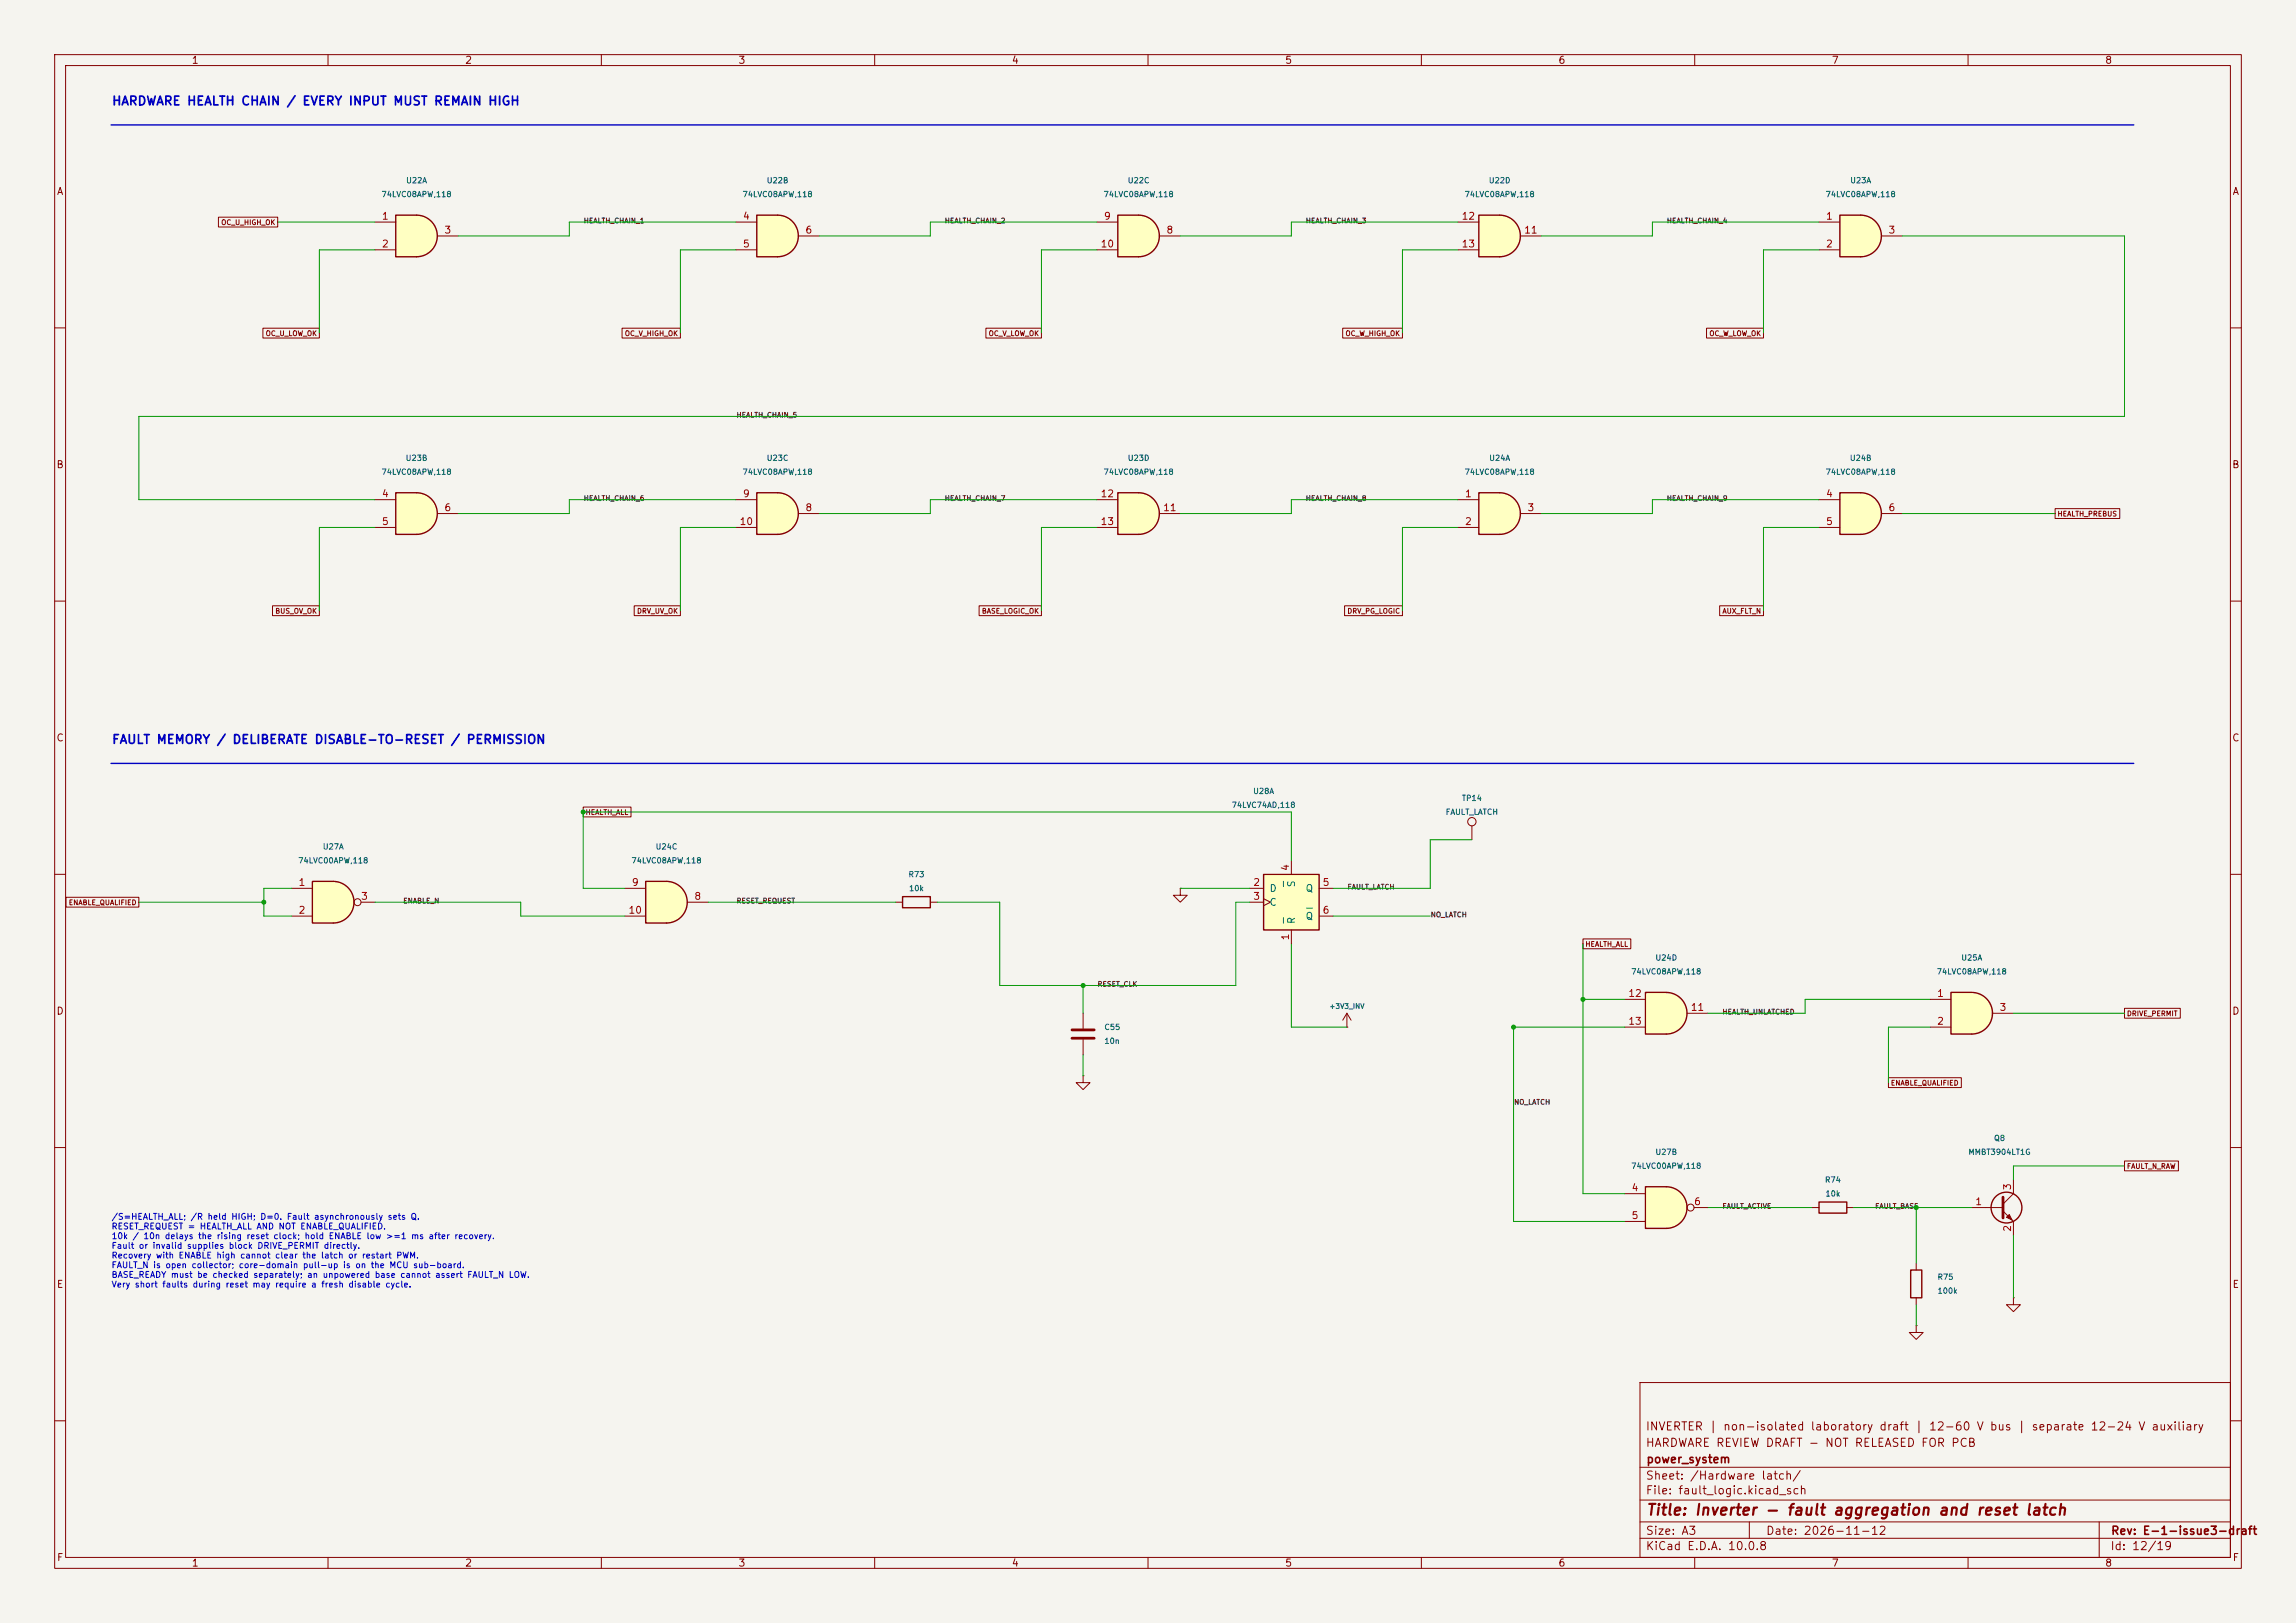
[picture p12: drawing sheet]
<svg xmlns="http://www.w3.org/2000/svg" width="420mm" height="297mm" viewBox="0 0 420 297" stroke-linecap="round" stroke-linejoin="round" font-family="sans-serif">
<defs><g id="words">
<text font-size="2" fill="#840000" x="301" y="277.8">Title: Inverter - fault aggregation and reset latch</text>
<g font-size="1.6" fill="#0000c2">
<text x="20.4" y="19.7">HARDWARE HEALTH CHAIN / EVERY INPUT MUST REMAIN HIGH</text>
<text x="20.4" y="136.5">FAULT MEMORY / DELIBERATE DISABLE-TO-RESET / PERMISSION</text>
</g>
<g font-size="1.5" fill="#840000">
<text x="300.9" y="262.1">INVERTER | non-isolated laboratory draft | 12-60 V bus | separate 12-24 V auxiliary</text>
<text x="300.9" y="265.1">HARDWARE REVIEW DRAFT - NOT RELEASED FOR PCB</text>
<text x="301" y="268.1">power_system</text>
<text x="300.9" y="273.8">File: fault_logic.kicad_sch</text>
<text x="300.9" y="271.1">Sheet: /Hardware latch/</text>
<text x="300.9" y="281.2">Size: A3</text>
<text x="322.9" y="281.2">Date: 2026-11-12</text>
<text x="386" y="281.2">Rev: E-1-issue3-draft</text>
<text x="300.9" y="284">KiCad E.D.A. 10.0.8</text>
<text x="385.9" y="284">Id: 12/19</text>
</g>
<g font-size="1.3" fill="#840000">
<text x="35" y="12">1</text>
<text x="85" y="12">2</text>
<text x="135" y="12">3</text>
<text x="185" y="12">4</text>
<text x="235" y="12">5</text>
<text x="285" y="12">6</text>
<text x="335" y="12">7</text>
<text x="385" y="12">8</text>
<text x="10.3" y="36">A</text>
<text x="408.3" y="36">A</text>
<text x="10.2" y="86">B</text>
<text x="408.2" y="86">B</text>
<text x="10.2" y="136">C</text>
<text x="408.2" y="136">C</text>
<text x="10.2" y="186">D</text>
<text x="408.2" y="186">D</text>
<text x="10.3" y="236">E</text>
<text x="408.3" y="236">E</text>
<text x="10.3" y="286">F</text>
<text x="35" y="287">1</text>
<text x="85" y="287">2</text>
<text x="135" y="287">3</text>
<text x="185" y="287">4</text>
<text x="235" y="287">5</text>
<text x="285" y="287">6</text>
<text x="335" y="287">7</text>
<text x="385" y="287">8</text>
<text x="408.3" y="286">F</text>
</g>
<g font-size="1.3" fill="#a90000">
<text x="69.8" y="40.5">1</text>
<text x="135.8" y="40.5">4</text>
<text x="201.8" y="40.5">9</text>
<text x="267.3" y="40.5">12</text>
<text x="333.9" y="40.5">1</text>
<text x="69.8" y="45.6">2</text>
<text x="81.2" y="43">3</text>
<text x="135.8" y="45.6">5</text>
<text x="147.2" y="43">6</text>
<text x="201.2" y="45.6">10</text>
<text x="213.3" y="43">8</text>
<text x="267.3" y="45.6">13</text>
<text x="278.7" y="43">11</text>
<text x="333.9" y="45.6">2</text>
<text x="345.3" y="43">3</text>
<text x="69.8" y="91.3">4</text>
<text x="81.2" y="93.8">6</text>
<text x="135.8" y="91.3">9</text>
<text x="147.2" y="93.8">8</text>
<text x="201.2" y="91.3">12</text>
<text x="212.7" y="93.8">11</text>
<text x="267.9" y="91.3">1</text>
<text x="279.3" y="93.8">3</text>
<text x="333.9" y="91.3">4</text>
<text x="345.3" y="93.8">6</text>
<text x="69.8" y="96.4">5</text>
<text x="135.2" y="96.4">10</text>
<text x="201.2" y="96.4">13</text>
<text x="267.9" y="96.4">2</text>
<text x="333.9" y="96.4">5</text>
<text x="236.1" y="159.5" transform="rotate(-90 236.1 159.5)">4</text>
<text x="54.5" y="162.4">1</text>
<text x="54.5" y="167.5">2</text>
<text x="65.9" y="165">3</text>
<text x="114.9" y="167.5">10</text>
<text x="115.5" y="162.4">9</text>
<text x="126.9" y="165">8</text>
<text x="229.1" y="162.4">2</text>
<text x="229.1" y="165">3</text>
<text x="241.8" y="162.4">5</text>
<text x="241.8" y="167.5">6</text>
<text x="236.1" y="172.2" transform="rotate(-90 236.1 172.2)">1</text>
<text x="297.7" y="182.7">12</text>
<text x="309.2" y="185.3">11</text>
<text x="354.2" y="182.7">1</text>
<text x="365.7" y="185.3">3</text>
<text x="297.7" y="187.8">13</text>
<text x="354.2" y="187.8">2</text>
<text x="298.4" y="218.3">4</text>
<text x="309.8" y="220.8">6</text>
<text x="361.2" y="220.8">1</text>
<text x="368.2" y="217.9" transform="rotate(-90 368.2 217.9)">3</text>
<text x="298.4" y="223.4">5</text>
<text x="368.2" y="225.5" transform="rotate(-90 368.2 225.5)">2</text>
</g>
<g font-size="1.3" fill="#006464">
<text x="232.1" y="163.5">D</text>
<text x="232.1" y="166.1">C</text>
<text x="237.2" y="162.5" transform="rotate(-90 237.2 162.5)">S</text>
<text x="238.7" y="163.5">Q</text>
<text x="237.2" y="169.2" transform="rotate(-90 237.2 169.2)">R</text>
<text x="238.7" y="168.6">Q</text>
</g>
<g font-size="1.1" fill="#0000c2">
<text x="20.3" y="223.5">/S=HEALTH_ALL; /R held HIGH; D=0. Fault asynchronously sets Q.</text>
<text x="20.3" y="225.2">RESET_REQUEST = HEALTH_ALL AND NOT ENABLE_QUALIFIED.</text>
<text x="20.3" y="227">10k / 10n delays the rising reset clock; hold ENABLE low &gt;=1 ms after recovery.</text>
<text x="20.3" y="228.8">Fault or invalid supplies block DRIVE_PERMIT directly.</text>
<text x="20.3" y="230.6">Recovery with ENABLE high cannot clear the latch or restart PWM.</text>
<text x="20.3" y="232.3">FAULT_N is open collector; core-domain pull-up is on the MCU sub-board.</text>
<text x="20.3" y="234.1">BASE_READY must be checked separately; an unpowered base cannot assert FAULT_N LOW.</text>
<text x="20.3" y="235.9">Very short faults during reset may require a fresh disable cycle.</text>
</g>
<g font-size="1" fill="#006464">
<text x="74.2" y="33.8">U22A</text>
<text x="140.2" y="33.8">U22B</text>
<text x="206.2" y="33.8">U22C</text>
<text x="272.2" y="33.8">U22D</text>
<text x="338.4" y="33.8">U23A</text>
<text x="69.7" y="36.3">74LVC08APW,118</text>
<text x="135.7" y="36.3">74LVC08APW,118</text>
<text x="201.8" y="36.3">74LVC08APW,118</text>
<text x="267.8" y="36.3">74LVC08APW,118</text>
<text x="333.9" y="36.3">74LVC08APW,118</text>
<text x="69.7" y="87.1">74LVC08APW,118</text>
<text x="74.1" y="84.6">U23B</text>
<text x="135.7" y="87.1">74LVC08APW,118</text>
<text x="140.2" y="84.6">U23C</text>
<text x="201.8" y="87.1">74LVC08APW,118</text>
<text x="206.2" y="84.6">U23D</text>
<text x="267.8" y="87.1">74LVC08APW,118</text>
<text x="272.3" y="84.6">U24A</text>
<text x="333.9" y="87.1">74LVC08APW,118</text>
<text x="338.3" y="84.6">U24B</text>
<text x="225.2" y="148.1">74LVC74AD,118</text>
<text x="229.1" y="145.5">U28A</text>
<text x="264.4" y="149.3">FAULT_LATCH</text>
<text x="267.3" y="146.8">TP14</text>
<text x="59" y="155.7">U27A</text>
<text x="119.8" y="155.7">U24C</text>
<text x="54.5" y="158.2">74LVC00APW,118</text>
<text x="115.4" y="158.2">74LVC08APW,118</text>
<text x="166.1" y="160.8">R73</text>
<text x="166.2" y="163.3">10k</text>
<text x="298.3" y="178.6">74LVC08APW,118</text>
<text x="302.7" y="176">U24D</text>
<text x="354.2" y="178.6">74LVC08APW,118</text>
<text x="358.7" y="176">U25A</text>
<text x="201.9" y="188.7">C55</text>
<text x="201.9" y="191.3">10n</text>
<text x="364.7" y="209">Q8</text>
<text x="298.3" y="214.1">74LVC00APW,118</text>
<text x="302.7" y="211.6">U27B</text>
<text x="360" y="211.6">MMBT3904LT1G</text>
<text x="333.7" y="216.7">R74</text>
<text x="333.8" y="219.2">10k</text>
<text x="354.3" y="234.4">R75</text>
<text x="354.3" y="237">100k</text>
</g>
<g font-size=".9" fill="#840000">
<text x="40.4" y="41.4">OC_U_HIGH_OK</text>
<text x="48.5" y="61.7">OC_U_LOW_OK</text>
<text x="114.2" y="61.7">OC_V_HIGH_OK</text>
<text x="180.8" y="61.7">OC_V_LOW_OK</text>
<text x="246" y="61.7">OC_W_HIGH_OK</text>
<text x="312.6" y="61.7">OC_W_LOW_OK</text>
<text x="376.3" y="94.7">HEALTH_PREBUS</text>
<text x="50.3" y="112.5">BUS_OV_OK</text>
<text x="116.4" y="112.5">DRV_UV_OK</text>
<text x="179.5" y="112.5">BASE_LOGIC_OK</text>
<text x="246.4" y="112.5">DRV_PG_LOGIC</text>
<text x="315" y="112.5">AUX_FLT_N</text>
<text x="107" y="149.3">HEALTH_ALL</text>
<text x="12.5" y="165.8">ENABLE_QUALIFIED</text>
<text x="289.9" y="173.5">HEALTH_ALL</text>
<text x="389" y="186.2">DRIVE_PERMIT</text>
<text x="345.8" y="198.9">ENABLE_QUALIFIED</text>
<text x="389" y="214.1">FAULT_N_RAW</text>
</g>
<g font-size=".9" fill="#0f0f0f">
<text x="106.7" y="41.1">HEALTH_CHAIN_1</text>
<text x="172.7" y="41.1">HEALTH_CHAIN_2</text>
<text x="238.8" y="41.1">HEALTH_CHAIN_3</text>
<text x="304.8" y="41.1">HEALTH_CHAIN_4</text>
<text x="134.6" y="76.6">HEALTH_CHAIN_5</text>
<text x="106.7" y="91.9">HEALTH_CHAIN_6</text>
<text x="172.7" y="91.9">HEALTH_CHAIN_7</text>
<text x="238.8" y="91.9">HEALTH_CHAIN_8</text>
<text x="304.8" y="91.9">HEALTH_CHAIN_9</text>
<text x="73.7" y="165.5">ENABLE_N</text>
<text x="134.6" y="165.5">RESET_REQUEST</text>
<text x="246.4" y="163">FAULT_LATCH</text>
<text x="261.6" y="168.1">NO_LATCH</text>
<text x="200.7" y="180.8">RESET_CLK</text>
<text x="315" y="185.9">HEALTH_UNLATCHED</text>
<text x="276.9" y="202.4">NO_LATCH</text>
<text x="315" y="221.4">FAULT_ACTIVE</text>
<text x="342.9" y="221.4">FAULT_BASE</text>
</g>
<text font-size=".9" fill="#006464" x="243.1" y="184.8">+3V3_INV</text>
</g></defs>
<path d="M0 0h420v297h-420z" fill="#f5f4ef" stroke="#f5f4ef" stroke-width=".18"/>
<g fill="none" stroke="#840000" stroke-width=".18">
<path d="M10 10h400v277h-400zM12 12h396v273h-396zM60 10v2M110 10v2M160 10v2M210 10v2M260 10v2M310 10v2M360 10v2M10 60h2M408 60h2M10 110h2"/>
<path d="M408 110h2M10 160h2M408 160h2M10 210h2M408 210h2M300 253h108v32h-108zM10 260h2M300 278.5h108M300 274.5h108M300 268.5h108M320 278.5v3M384 278.5v6.5"/>
<path d="M408 260h2M60 285v2M110 285v2M160 285v2M210 285v2M260 285v2M300 281.5h108M310 285v2M360 285v2"/>
</g>
<path d="M208.3 90.2a3.8 3.8 0 0 1 3.8 3.8 3.8 3.8 0 0 1-3.8 3.8z" fill="#ffffc2" stroke="#ffffc2" stroke-width=".18"/>
<path d="M204.5 90.2h3.8v7.6h-3.8z" fill="#ffffc2"/>
<path d="M204.5 90.2h3.8a3.8 3.8 0 0 1 3.8 3.8 3.8 3.8 0 0 1-3.8 3.8h-3.8z" fill="none" stroke="#840000" stroke-width=".25"/>
<path d="M200.7 91.4h3.8M200.7 96.5h3.8M212.1 94h3.8" fill="none" stroke="#840000" stroke-width=".18"/>
<path d="M360.7 181.6a3.8 3.8 0 0 1 3.8 3.8 3.8 3.8 0 0 1-3.8 3.8z" fill="#ffffc2" stroke="#ffffc2" stroke-width=".18"/>
<path d="M356.9 181.6h3.8v7.6h-3.8z" fill="#ffffc2"/>
<path d="M356.9 181.6h3.8a3.8 3.8 0 0 1 3.8 3.8 3.8 3.8 0 0 1-3.8 3.8h-3.8z" fill="none" stroke="#840000" stroke-width=".25"/>
<path d="M353.1 182.9h3.8M353.1 188h3.8M364.5 185.4h3.8" fill="none" stroke="#840000" stroke-width=".18"/>
<path d="M304.8 217.2a3.8 3.8 0 0 1 3.8 3.8 3.8 3.8 0 0 1-3.8 3.8z" fill="#ffffc2" stroke="#ffffc2" stroke-width=".18"/>
<path d="M301 217.2h3.8v7.6h-3.8z" fill="#ffffc2"/>
<path d="M301 217.2h3.8a3.8 3.8 0 0 1 3.8 3.8 3.8 3.8 0 0 1-3.8 3.8h-3.8z" fill="none" stroke="#840000" stroke-width=".25"/>
<g fill="none" stroke="#840000" stroke-width=".18">
<path d="M297.2 218.4h3.8M297.2 223.5h3.8M309.9 221h2.5"/>
<circle cx="309.2" cy="221" r=".63"/>
</g>
<path d="M304.8 181.6a3.8 3.8 0 0 1 3.8 3.8 3.8 3.8 0 0 1-3.8 3.8z" fill="#ffffc2" stroke="#ffffc2" stroke-width=".18"/>
<path d="M301 181.6h3.8v7.6h-3.8z" fill="#ffffc2"/>
<path d="M301 181.6h3.8a3.8 3.8 0 0 1 3.8 3.8 3.8 3.8 0 0 1-3.8 3.8h-3.8z" fill="none" stroke="#840000" stroke-width=".25"/>
<g fill="none" stroke="#840000" stroke-width=".18">
<path d="M269.2 151.1v2.6M297.2 182.9h3.8M297.2 188h3.8M308.6 185.4h3.8"/>
<circle cx="269.2" cy="150.4" r=".76"/>
</g>
<path d="M142.2 90.2a3.8 3.8 0 0 1 3.8 3.8 3.8 3.8 0 0 1-3.8 3.8z" fill="#ffffc2" stroke="#ffffc2" stroke-width=".18"/>
<path d="M138.4 90.2h3.8v7.6h-3.8z" fill="#ffffc2"/>
<path d="M138.4 90.2h3.8a3.8 3.8 0 0 1 3.8 3.8 3.8 3.8 0 0 1-3.8 3.8h-3.8z" fill="none" stroke="#840000" stroke-width=".25"/>
<path d="M134.6 91.4h3.8M134.6 96.5h3.8M146 94h3.9" fill="none" stroke="#840000" stroke-width=".18"/>
<path d="M142.2 39.4a3.8 3.8 0 0 1 3.8 3.8 3.8 3.8 0 0 1-3.8 3.8z" fill="#ffffc2" stroke="#ffffc2" stroke-width=".18"/>
<path d="M138.4 39.4h3.8v7.6h-3.8z" fill="#ffffc2"/>
<path d="M138.4 39.4h3.8a3.8 3.8 0 0 1 3.8 3.8 3.8 3.8 0 0 1-3.8 3.8h-3.8z" fill="none" stroke="#840000" stroke-width=".25"/>
<path d="M134.6 40.6h3.8M134.6 45.7h3.8M146 43.2h3.9" fill="none" stroke="#840000" stroke-width=".18"/>
<path d="M340.4 90.2a3.8 3.8 0 0 1 3.7 3.8 3.8 3.8 0 0 1-3.7 3.8z" fill="#ffffc2" stroke="#ffffc2" stroke-width=".18"/>
<path d="M336.5 90.2h3.9v7.6h-3.9z" fill="#ffffc2"/>
<path d="M336.5 90.2h3.9a3.8 3.8 0 0 1 3.7 3.8 3.8 3.8 0 0 1-3.7 3.8h-3.9z" fill="none" stroke="#840000" stroke-width=".25"/>
<path d="M332.7 91.4h3.8M332.7 96.5h3.8M344.2 94h3.8" fill="none" stroke="#840000" stroke-width=".18"/>
<path d="M274.3 39.4a3.8 3.8 0 0 1 3.8 3.8 3.8 3.8 0 0 1-3.8 3.8z" fill="#ffffc2" stroke="#ffffc2" stroke-width=".18"/>
<path d="M270.5 39.4h3.8v7.6h-3.8z" fill="#ffffc2"/>
<path d="M270.5 39.4h3.8a3.8 3.8 0 0 1 3.8 3.8 3.8 3.8 0 0 1-3.8 3.8h-3.8z" fill="none" stroke="#840000" stroke-width=".25"/>
<path d="M266.7 40.6h3.8M266.7 45.7h3.8M278.1 43.2h3.8" fill="none" stroke="#840000" stroke-width=".18"/>
<path d="M208.3 39.4a3.8 3.8 0 0 1 3.8 3.8 3.8 3.8 0 0 1-3.8 3.8z" fill="#ffffc2" stroke="#ffffc2" stroke-width=".18"/>
<path d="M204.5 39.4h3.8v7.6h-3.8z" fill="#ffffc2"/>
<path d="M204.5 39.4h3.8a3.8 3.8 0 0 1 3.8 3.8 3.8 3.8 0 0 1-3.8 3.8h-3.8z" fill="none" stroke="#840000" stroke-width=".25"/>
<path d="M200.7 40.6h3.8M200.7 45.7h3.8M212.1 43.2h3.8" fill="none" stroke="#840000" stroke-width=".18"/>
<path d="M274.3 90.2a3.8 3.8 0 0 1 3.8 3.8 3.8 3.8 0 0 1-3.8 3.8z" fill="#ffffc2" stroke="#ffffc2" stroke-width=".18"/>
<path d="M270.5 90.2h3.8v7.6h-3.8z" fill="#ffffc2"/>
<g fill="none" stroke="#840000" stroke-width=".25">
<path d="M270.5 90.2h3.8a3.8 3.8 0 0 1 3.8 3.8 3.8 3.8 0 0 1-3.8 3.8h-3.8z"/>
<circle cx="367" cy="221" r="2.82"/>
</g>
<path d="M266.7 91.4h3.8M266.7 96.5h3.8M278.1 94h3.8M368.3 215.9v2.5l-1.9 1.9M360.7 221h5.7M366.4 221.6l1.9 1.9v2.6" fill="none" stroke="#840000" stroke-width=".18"/>
<path d="M366.4 219.1v3.8" fill="none" stroke="#840000" stroke-width=".51"/>
<path d="M367 222.8l.5-.6 .5 1.1z" fill="#840000" stroke="#840000" stroke-width=".18"/>
<path d="M340.4 39.4a3.8 3.8 0 0 1 3.7 3.8 3.8 3.8 0 0 1-3.7 3.8z" fill="#ffffc2" stroke="#ffffc2" stroke-width=".18"/>
<path d="M336.5 39.4h3.9v7.6h-3.9z" fill="#ffffc2"/>
<path d="M336.5 39.4h3.9a3.8 3.8 0 0 1 3.7 3.8 3.8 3.8 0 0 1-3.7 3.8h-3.9z" fill="none" stroke="#840000" stroke-width=".25"/>
<path d="M332.7 40.6h3.8M332.7 45.7h3.8M344.2 43.2h3.8" fill="none" stroke="#840000" stroke-width=".18"/>
<path d="M231.1 160h10.2v10.2h-10.2z" fill="#ffffc2"/>
<path d="M231.1 160h10.2v10.2h-10.2z" fill="none" stroke="#840000" stroke-width=".25"/>
<g fill="none" stroke="#840000" stroke-width=".18">
<path d="M236.2 157.5v2.5M215.9 162.6v1.2h1.3l-1.3 1.3-1.3-1.3h1.3M215.9 162.6h.1M228.6 162.6h2.5M228.6 165.1h2.5M231.1 164.5l1.3 .6-1.3 .6M236.2 170.2v2.5M241.3 162.6h2.5M241.3 167.6h2.5M198.1 196.9v1.2h1.3l-1.3 1.3-1.3-1.3h1.3M198.1 196.9h.1M198.1 185.4v2.8"/>
<path d="M198.1 190.2v2.8M246.4 188h.1M246.4 185.4l-.8 1.3M246.4 185.4l.7 1.3M246.4 185.4v2.6"/>
</g>
<path d="M234.8 161.3v.9M234.8 167.9v1M239 166.2h1.1" fill="none" stroke="#006464" stroke-width=".18"/>
<path d="M196.1 188.5h4.1M196.1 190h4.1" fill="none" stroke="#840000" stroke-width=".51"/>
<path d="M61 161.3a3.8 3.8 0 0 1 3.8 3.8 3.8 3.8 0 0 1-3.8 3.8z" fill="#ffffc2" stroke="#ffffc2" stroke-width=".18"/>
<path d="M57.1 161.3h3.9v7.6h-3.9z" fill="#ffffc2"/>
<path d="M57.1 161.3h3.9a3.8 3.8 0 0 1 3.8 3.8 3.8 3.8 0 0 1-3.8 3.8h-3.9zM165.1 164.1h5.1v2h-5.1z" fill="none" stroke="#840000" stroke-width=".25"/>
<g fill="none" stroke="#840000" stroke-width=".18">
<path d="M53.3 162.6h3.8M53.3 167.6h3.8M66 165.1h2.6M163.8 165.1h1.3M170.2 165.1h1.2"/>
<circle cx="65.4" cy="165.1" r=".63"/>
</g>
<path d="M121.9 161.3a3.8 3.8 0 0 1 3.8 3.8 3.8 3.8 0 0 1-3.8 3.8z" fill="#ffffc2" stroke="#ffffc2" stroke-width=".18"/>
<path d="M118.1 161.3h3.8v7.6h-3.8z" fill="#ffffc2"/>
<path d="M118.1 161.3h3.8a3.8 3.8 0 0 1 3.8 3.8 3.8 3.8 0 0 1-3.8 3.8h-3.8zM332.7 220h5.1v2h-5.1z" fill="none" stroke="#840000" stroke-width=".25"/>
<path d="M114.3 162.6h3.8M114.3 167.6h3.8M125.7 165.1h3.8M331.5 221h1.2M337.8 221h1.3M350.5 242.6v1.2h1.3l-1.3 1.3-1.3-1.3h1.3M350.5 242.6h.1" fill="none" stroke="#840000" stroke-width=".18"/>
<path d="M76.2 90.2a3.8 3.8 0 0 1 3.8 3.8 3.8 3.8 0 0 1-3.8 3.8z" fill="#ffffc2" stroke="#ffffc2" stroke-width=".18"/>
<path d="M72.4 90.2h3.8v7.6h-3.8z" fill="#ffffc2"/>
<path d="M72.4 90.2h3.8a3.8 3.8 0 0 1 3.8 3.8 3.8 3.8 0 0 1-3.8 3.8h-3.8zM349.5 232.4h2v5.1h-2z" fill="none" stroke="#840000" stroke-width=".25"/>
<path d="M68.6 91.4h3.8M68.6 96.5h3.8M80 94h3.8M350.5 231.1v1.3M350.5 237.5v1.3M368.3 237.5v1.3h1.3l-1.3 1.2-1.3-1.2h1.3M368.3 237.5h.1" fill="none" stroke="#840000" stroke-width=".18"/>
<path d="M76.2 39.4a3.8 3.8 0 0 1 3.8 3.8 3.8 3.8 0 0 1-3.8 3.8z" fill="#ffffc2" stroke="#ffffc2" stroke-width=".18"/>
<path d="M72.4 39.4h3.8v7.6h-3.8z" fill="#ffffc2"/>
<path d="M72.4 39.4h3.8a3.8 3.8 0 0 1 3.8 3.8 3.8 3.8 0 0 1-3.8 3.8h-3.8z" fill="none" stroke="#840000" stroke-width=".25"/>
<g fill="none" stroke="#840000" stroke-width=".18">
<path d="M40 39.7h10.8v1.8h-10.8zM68.6 40.6h3.8M68.6 45.7h3.8M80 43.2h3.8M48.1 60.1h10.3v1.8h-10.3zM113.8 60.1h10.7v1.8h-10.7zM180.3 60.1h10.2v1.8h-10.2zM245.6 60.1h10.9v1.8h-10.9zM312.2 60.1h10.4v1.8h-10.4zM375.9 93.1h11.9v1.8h-11.9zM49.8 110.9h8.6v1.8h-8.6zM116 110.9h8.5v1.8h-8.5z"/>
<path d="M179.1 110.9h11.4v1.8h-11.4zM246 110.9h10.5v1.8h-10.5zM314.6 110.9h8v1.8h-8zM106.7 147.7h8.7v1.8h-8.7zM12.1 164.2h13.3v1.8h-13.3zM289.6 171.8h8.7v1.8h-8.7zM345.4 197.2h13.4v1.8h-13.4zM388.6 184.5h10.2v1.8h-10.2zM388.6 212.5h9.9v1.8h-9.9z"/>
</g>
<path d="M20.3 22.9h370M20.3 139.7h370" fill="none" stroke="#0000c2" stroke-width=".25"/>
<g fill="none" stroke="#009600" stroke-width=".18">
<path d="M50.8 40.6h17.8M68.6 45.7h-10.2v15.3M134.6 40.6h-30.5v2.6h-20.3M134.6 45.7h-10.1v15.3M200.7 40.6h-30.5v2.6h-20.3M200.7 45.7h-10.2v15.3M266.7 40.6h-30.5v2.6h-20.3M266.7 45.7h-10.2v15.3M332.7 45.7h-10.1v15.3M332.7 40.6h-30.4v2.6h-20.4M348 43.2h40.6v33h-363.2v15.2h43.2M68.6 96.5h-10.2v15.3"/>
<path d="M134.6 91.4h-30.5v2.6h-20.3M134.6 96.5h-10.1v15.3M200.7 91.4h-30.5v2.6h-20.3M200.7 96.5h-10.2v15.3M266.7 91.4h-30.5v2.6h-20.3M266.7 96.5h-10.2v15.3M332.7 91.4h-30.4v2.6h-20.4M332.7 96.5h-10.1v15.3M348 94h27.9M236.2 157.5v-8.9h-129.5v14h7.6M269.2 153.7h-7.6v8.9h-17.8M25.4 165.1h22.9"/>
<path d="M53.3 162.6h-5v5h5M68.6 165.1h26.6v2.5h19.1M129.5 165.1h34.3M171.4 165.1h11.5v15.2h43.2v-15.2h2.5M215.9 162.6h12.7M236.2 172.7v15.3h10.2M243.8 167.6h17.8M289.6 172.7v45.7h7.6M198.1 180.3v5.1M198.1 193v3.9M289.6 182.9h7.6M297.2 188h-20.3v35.5h20.3"/>
<path d="M353.1 188h-7.7v10.1M353.1 182.9h-22.9v2.5h-17.8M368.3 185.4h20.3M388.6 213.4h-20.3v2.5M312.4 221h19.1M339.1 221h21.6M350.5 221v10.1M350.5 238.8v3.8M368.3 226.1v11.4"/>
</g>
<g fill="#009600">
<circle cx="48.3" cy="165.1" r=".46"/>
<circle cx="106.7" cy="148.6" r=".46"/>
<circle cx="198.1" cy="180.3" r=".46"/>
<circle cx="276.9" cy="188" r=".46"/>
<circle cx="289.6" cy="182.9" r=".46"/>
<circle cx="350.5" cy="221" r=".46"/>
</g>
<use href="#words"/>
</svg>
